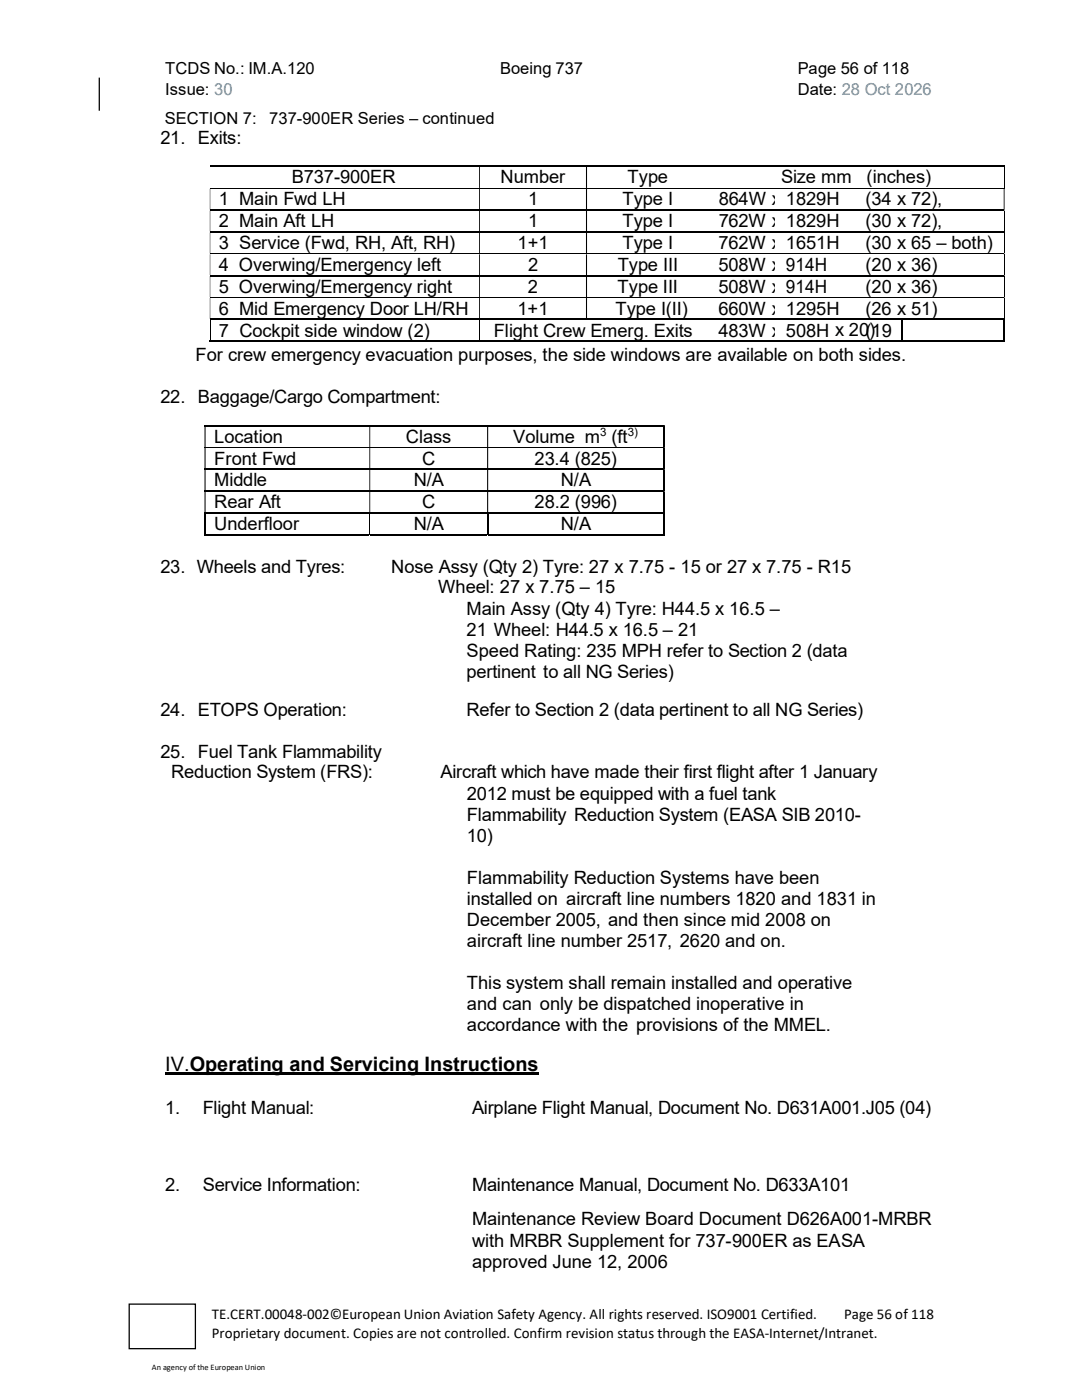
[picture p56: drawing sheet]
<svg xmlns="http://www.w3.org/2000/svg" width="216mm" height="279mm" viewBox="0 0 216 279" stroke-linecap="round" stroke-linejoin="round" font-family="sans-serif">
<defs><g id="words">
<text font-size="4" x="33" y="213.7">IV.Operating and Servicing Instructions</text>
<g font-size="3.7">
<text x="32" y="28.8">21. Exits:</text>
<text x="43.6" y="41">1 Main Fwd LH</text>
<text x="58.2" y="36.6">B737-900ER</text>
<text x="99.9" y="36.6">Number</text>
<text x="105.4" y="41">1</text>
<text x="124.2" y="41">Type I</text>
<text x="125.2" y="36.6">Type</text>
<text x="143.4" y="41">864W x 1829H</text>
<text x="155.9" y="36.6">Size mm</text>
<text x="172.7" y="41">(34 x 72),</text>
<text x="172.9" y="36.6">(inches)</text>
<text x="43.6" y="45.4">2 Main Aft LH</text>
<text x="105.4" y="45.4">1</text>
<text x="124.2" y="45.4">Type I</text>
<text x="143.4" y="45.4">762W x 1829H</text>
<text x="172.7" y="45.4">(30 x 72),</text>
<text x="43.6" y="49.7">3 Service (Fwd, RH, Aft, RH)</text>
<text x="103.3" y="49.7">1+1</text>
<text x="124.2" y="49.7">Type I</text>
<text x="143.4" y="49.7">762W x 1651H</text>
<text x="172.7" y="49.7">(30 x 65 – both)</text>
<text x="43.6" y="54.1">4 Overwing/Emergency left</text>
<text x="43.6" y="58.4">5 Overwing/Emergency right</text>
<text x="105.3" y="58.4">2</text>
<text x="105.4" y="54.1">2</text>
<text x="123.2" y="58.4">Type III</text>
<text x="123.3" y="54.1">Type III</text>
<text x="143.4" y="58.4">508W x 914H</text>
<text x="143.4" y="54.1">508W x 914H</text>
<text x="172.7" y="54.1">(20 x 36)</text>
<text x="172.7" y="58.4">(20 x 36)</text>
<text x="43.6" y="62.8">6 Mid Emergency Door LH/RH</text>
<text x="103.3" y="62.8">1+1</text>
<text x="122.8" y="62.8">Type I(II)</text>
<text x="143.4" y="62.8">660W x 1295H</text>
<text x="172.7" y="62.8">(26 x 51)</text>
<text x="43.6" y="67.2">7 Cockpit side window (2)</text>
<text x="98.5" y="67.2">Flight Crew Emerg. Exits</text>
<text x="143.4" y="67.2">483W x 508H x 20)</text>
<text x="172.7" y="67.2">(19</text>
<text x="39" y="72.1">For crew emergency evacuation purposes, the side windows are available on both sides.</text>
<text x="32" y="80.5">22. Baggage/Cargo Compartment:</text>
<text x="42.8" y="88.3">Location</text>
<text x="81" y="88.3">Class</text>
<text x="102.4" y="88.3">Volume m (ft</text>
<text x="42.8" y="92.7">Front Fwd</text>
<text x="84.2" y="92.7">C</text>
<text x="106.7" y="92.7">23.4 (825)</text>
<text x="42.8" y="97.1">Middle</text>
<text x="42.8" y="101.4">Rear Aft</text>
<text x="82.5" y="97.1">N/A</text>
<text x="84.2" y="101.4">C</text>
<text x="106.7" y="101.4">28.2 (996)</text>
<text x="111.9" y="97.1">N/A</text>
<text x="42.8" y="105.8">Underfloor</text>
<text x="82.5" y="105.8">N/A</text>
<text x="111.9" y="105.8">N/A</text>
<text x="32" y="114.3">23. Wheels and Tyres:</text>
<text x="78" y="114.3">Nose Assy (Qty 2) Tyre: 27 x 7.75 - 15 or 27 x 7.75 - R15</text>
<text x="87.5" y="118.4">Wheel: 27 x 7.75 – 15</text>
<text x="93.1" y="122.7">Main Assy (Qty 4) Tyre: H44.5 x 16.5 –</text>
<text x="93.1" y="126.9">21 Wheel: H44.5 x 16.5 – 21</text>
<text x="93.1" y="131.1">Speed Rating: 235 MPH refer to Section 2 (data</text>
<text x="93.1" y="135.3">pertinent to all NG Series)</text>
<text x="32" y="142.9">24. ETOPS Operation:</text>
<text x="93.1" y="142.9">Refer to Section 2 (data pertinent to all NG Series)</text>
<text x="32" y="151.3">25. Fuel Tank Flammability</text>
<text x="34.2" y="155.4">Reduction System (FRS):</text>
<text x="87.9" y="155.4">Aircraft which have made their first flight after 1 January</text>
<text x="93.2" y="159.6">2012 must be equipped with a fuel tank</text>
<text x="93.2" y="163.8">Flammability Reduction System (EASA SIB 2010-</text>
<text x="93.2" y="168">10)</text>
<text x="93.2" y="176.4">Flammability Reduction Systems have been</text>
<text x="93.2" y="180.6">installed on aircraft line numbers 1820 and 1831 in</text>
<text x="93.2" y="184.8">December 2005, and then since mid 2008 on</text>
<text x="93.2" y="189">aircraft line number 2517, 2620 and on.</text>
<text x="93.2" y="197.4">This system shall remain installed and operative</text>
<text x="93.2" y="201.6">and can only be dispatched inoperative in</text>
<text x="93.2" y="205.8">accordance with the provisions of the MMEL.</text>
<text x="33" y="222.4">1.</text>
<text x="40.5" y="222.4">Flight Manual:</text>
<text x="94.2" y="222.4">Airplane Flight Manual, Document No. D631A001.J05 (04)</text>
<text x="33" y="237.7">2.</text>
<text x="40.5" y="237.7">Service Information:</text>
<text x="94.2" y="237.7">Maintenance Manual, Document No. D633A101</text>
<text x="94.2" y="244.5">Maintenance Review Board Document D626A001-MRBR</text>
<text x="94.2" y="248.9">with MRBR Supplement for 737-900ER as EASA</text>
<text x="94.2" y="253.1">approved June 12, 2006</text>
</g>
<g font-size="3.3">
<text x="33" y="14.7">TCDS No.: IM.A.120</text>
<text x="99.8" y="14.7">Boeing 737</text>
<text x="159.2" y="14.8">Page 56 of 118</text>
<text x="33" y="19">Issue: 30</text>
<text x="159.2" y="19">Date: 28 Oct 2026</text>
<text x="32.9" y="24.7">SECTION 7:</text>
<text x="53.7" y="24.7">737-900ER Series – continued</text>
</g>
<g font-size="3">
<text x="42.2" y="263.3">TE.CERT.00048-002©European Union Aviation Safety Agency. All rights reserved. ISO9001 Certified.</text>
<text x="168.4" y="263.3">Page 56 of 118</text>
<text x="42.2" y="267">Proprietary document. Copies are not controlled. Confirm revision status through the EASA-Internet/Intranet.</text>
</g>
<g font-size="2.3">
<text x="119.8" y="87">3</text>
<text x="125.3" y="87">3)</text>
</g>
<text font-size="1.7" x="30.3" y="273.3">An agency of the European Union</text>
</g></defs>
<path d="M179.8 63.8h20.5M25.8 260.3h13.2v8.9h-13.2z" fill="none" stroke="#000" stroke-width=".25"/>
<g fill="none" stroke="#000" stroke-width=".21">
<path d="M41.9 33.2h158.5M41.9 41.9h158.4M41.9 46.3h158.4M41.9 55h158.4M41.9 68.1h53.7M42 63.7h53.6M95.8 63.7h84M95.8 68.1h104.5M179.9 63.9v4.3M200.4 63.9v4.3M40.8 84.9h91.7M40.8 93.7h91.7"/>
<path d="M40.8 98h91.7M132.6 85v4.2M132.6 89.4v4.2M132.6 93.8v4.1M132.6 98.1v4.2M40.8 102.4h91.7M40.8 106.7h32.9M40.9 102.5v4.3M73.9 106.7h23.3M97.3 102.5v4.3M97.4 106.7h35.1M132.6 102.5v4.3"/>
</g>
<g fill="#000">
<path d="M41.9 37.7l.1 4.1zM95.6 37.7h.2v4.1h-.2zM116.9 37.7h.2v4.1h-.2zM200.3 37.7h.1v4.1h-.1z" fill-rule="evenodd"/>
<path d="M200.3 33.1h.1v.2h-.1zM95.6 33.3h.2v4.2h-.2zM116.9 33.3h.2v4.2h-.2z" fill-rule="evenodd"/>
<path d="M200.3 41.8h.1v.2h-.1zM41.9 42l.1 4.2zM95.6 42h.2v4.2h-.2zM116.9 42h.2v4.2h-.2z" fill-rule="evenodd"/>
<path d="M200.3 46.2h.1v.2h-.1zM41.9 46.4l.1 4.2zM95.6 46.4h.2v4.2h-.2zM116.9 46.4h.2v4.2h-.2z" fill-rule="evenodd"/>
<path d="M200.3 50.6h.1v.2h-.1zM41.9 50.8l.1 4.1zM95.6 50.8h.2v4.1h-.2zM116.9 50.8h.2v4.1h-.2z" fill-rule="evenodd"/>
<path d="M200.3 54.9h.1v.2h-.1zM41.9 55.1l.1 4.2zM95.6 55.1h.2v4.2h-.2zM116.9 55.1h.2v4.2h-.2z" fill-rule="evenodd"/>
<path d="M200.3 59.3h.1v.2h-.1zM41.9 59.5l.1 4.1zM95.6 59.5h.2v4.1h-.2zM116.9 59.5h.2v4.1h-.2z" fill-rule="evenodd"/>
<path d="M200.3 68h.2v.2h-.2zM19.7 15.5h.2v6.6h-.2z" fill-rule="evenodd"/>
<path d="M132.5 84.8h.2v.2h-.2zM40.8 85h.2v4.2h-.2zM73.7 85h.2v4.2h-.2zM97.2 85h.2v4.2h-.2z" fill-rule="evenodd"/>
<path d="M132.5 89.2h.2v.2h-.2zM40.8 89.4h.2v4.2h-.2zM73.7 89.4h.2v4.2h-.2zM97.2 89.4h.2v4.2h-.2z" fill-rule="evenodd"/>
<path d="M132.5 93.6h.2v.2h-.2zM40.8 93.8h.2v4.1h-.2zM73.7 93.8h.2v4.1h-.2zM97.2 93.8h.2v4.1h-.2z" fill-rule="evenodd"/>
<path d="M132.5 97.9h.2v.2h-.2zM40.8 98.1h.2v4.2h-.2zM73.7 98.1h.2v4.2h-.2zM97.2 98.1h.2v4.2h-.2z" fill-rule="evenodd"/>
</g>
<g fill="none" stroke="#000" stroke-width=".2">
<path d="M41.9 37.6h158.5M200.4 33.3v4.2M41.9 50.7h158.4M41.9 59.4h158.4M200.4 42v4.2M200.4 46.4v4.2M200.4 50.8v4.1M200.4 55.1v4.2M200.4 59.5v4.1M41.9 63.9v4.3M95.7 63.9v4.3M40.8 89.3h91.7"/>
<path d="M73.8 102.5v4.3"/>
</g>
<path d="M41.9 63.6l.1 .3zM95.6 63.6h.2v.3h-.2zM200.3 63.6h.2v.3h-.2zM132.5 102.3h.2v.2h-.2zM132.5 106.6h.2v.2h-.2zM33 214h4.8v.5h-4.8zM37.8 213.9h69.7v.5h-69.7z" fill="#000"/>
<use href="#words"/>
</svg>
